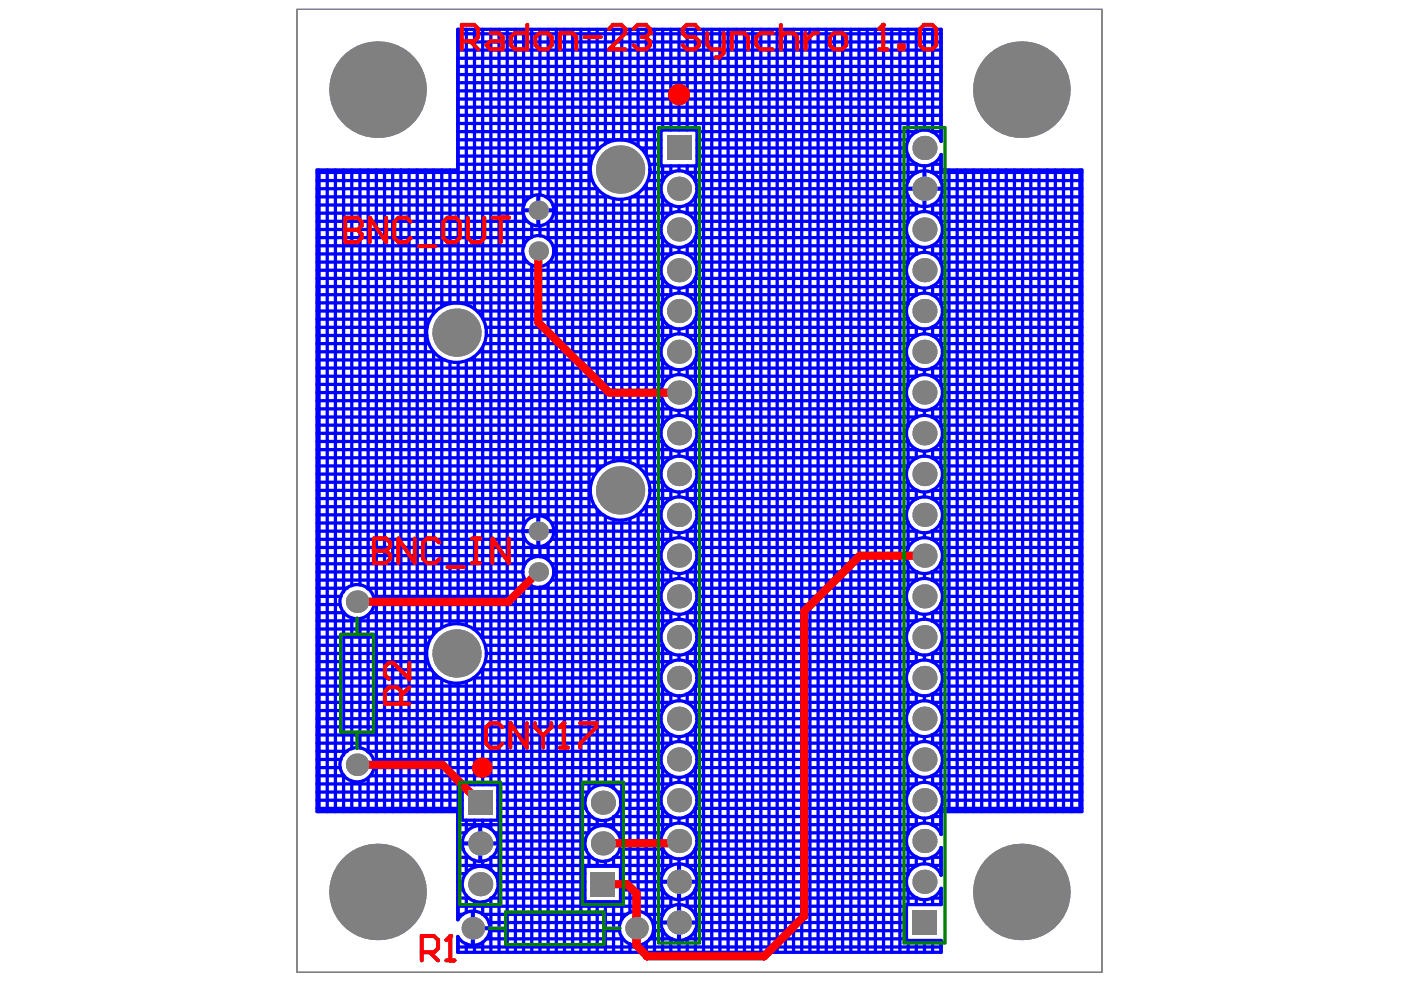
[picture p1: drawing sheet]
<svg xmlns="http://www.w3.org/2000/svg" width="287mm" height="202mm" viewBox="0 0 287 202" stroke-linecap="round" stroke-linejoin="round" font-family="sans-serif">
<path d="M60.8 1.9h164.8v197.2h-164.8z" fill="none" stroke="#808080" stroke-width=".2"/>
<g fill="none" stroke="#00f" stroke-width=".67">
<path d="M93.7 18.6h99M93.7 11.9h99M93.7 15.3h99M93.7 13.6h99M93.7 6.9h99M93.7 8.6h99M93.7 16.9h99M93.7 10.3h99M93.8 6v56M95.5 6v56.4M97.1 6v57.3M98.8 6v59.1"/>
<path d="M100.5 6v154.7M102.2 6v189M103.8 6v189M105.5 6v189M107.2 6v36.2M108.9 6v34.2M110.5 6v34M112.2 6v34.7M113.9 6v189M115.6 6v189M117.2 6v189M118.9 6v189"/>
<path d="M120.6 6v156.1M122.3 6v24.9M123.9 6v23.5M125.6 6v22.8M127.3 6v22.6M129 6v23M130.6 6v23.9M132.3 6v25.7M134 6v189M135.7 6v20.6M137.3 6v20.6M139 6v20.6"/>
<path d="M140.7 6v20.6M142.4 6v20.6M144 6v189M145.7 6v189M147.4 6v189M149.1 6v189M150.7 6v189M152.4 6v189M154.1 6v189M155.8 6v189M157.4 6v189M159.1 6v189"/>
<path d="M160.8 6v189M162.5 6v189M164.1 6v189M165.8 6v189M167.5 6v189M169.2 6v189M170.8 6v189M172.5 6v189M174.2 6v189M175.9 6v189M177.5 6v189M179.2 6v189"/>
<path d="M180.9 6v189M182.6 6v189M184.2 6v189M185.9 6v22.9M187.6 6v21M189.3 6v20.6M190.9 6v21M192.6 6v22.9M64.9 38.6h57.4v57.9M64.9 35.3h56M64.9 37h56.4M65.3 34.8v131.4"/>
<path d="M67 34.8v131.4M68.7 34.8v131.4M70.3 34.8v86.4M72 34.8v85.2M73.7 34.8v85M75.4 34.8v85.8M77 34.8v131.4M78.7 34.8v131.4M80.4 34.8v131.4M82.1 34.8v131.4M83.7 34.8v131.4M85.4 34.8v131.4"/>
<path d="M87.1 34.8v131.4M88.8 34.8v29.5M90.4 34.8v28.1M92.1 34.8v27.4M93.7 33.6h27.2M93.7 27h41.6M93.7 32h27.8M93.7 30.3h29.1M93.7 28.6h41.6M93.7 25.3h99M93.7 22h99M93.7 20.3h99"/>
<path d="M93.7 23.6h99M130.6 39.7v55.8M131.1 30.3h4.2M131.6 38.6h3.7M132.3 37.7v59.7M132.4 32h2.9M132.6 37h3.1M133 33.6h2.3M133.1 35.3h4.5M135.3 26.6h7.4v7.4h-7.4zM135.7 34v3.2M137.3 34v1.4"/>
<path d="M139 34v1M140.4 35.3h47.4M140.7 34v1.4M142.3 37h43.7M142.4 34v3.2M142.7 33.6h45.1M142.7 27h45.1M142.7 38.6h42.9M142.7 32h43.3M142.7 30.3h42.9M142.7 28.6h43.3M185.9 31.7v5.5"/>
<path d="M187.6 33.6v1.8M189.3 34v1M190.7 33.6h2M190.7 27h2M190.7 35.3h30.8M190.9 33.6v1.8M192.5 37h29M192.6 31.7v5.5M192.9 38.6h28.6M194.3 34.8v131.4M195.9 34.8v131.4M197.6 34.8v131.4"/>
<path d="M199.3 34.8v131.4M201 34.8v131.4M202.6 34.8v131.4M204.3 34.8v131.4M206 34.8v131.4M207.7 34.8v131.4M209.3 34.8v131.4M211 34.8v131.4M212.7 34.8v131.4M214.4 34.8v131.4M216 34.8v131.4M217.7 34.8v131.4"/>
<path d="M219.4 34.8v131.4M221.1 34.8v131.4M64.9 40.3h43.9M64.9 53.7h43.1M64.9 52h42.2M64.9 48.7h43.9M64.9 45.3h43.1M64.9 42h42.4M64.9 58.7h72.7M64.9 55.3h70.4M64.9 47h70.4M64.9 50.3h42.4"/>
<path d="M64.9 43.7h42.2M64.9 57h70.8M107.2 43.9v6.7M107.2 52.3v55.6M108.9 45.9v2.7M108.9 54.3v51.6M110.5 46.2v2.1M110.5 54.6v51.1M111.7 40.3h12.8M111.7 48.7h24M112.2 45.5v3.5M112.2 53.8v52.6"/>
<path d="M112.5 53.7h23.2M112.5 45.3h23.2M113.2 42h24.4M113.2 50.3h24.4M113.3 52h24.3M113.3 43.7h24.3M123.9 40.1v55.1M125.6 40.7v53.8M127.3 40.8v53.5M129 40.5v54.2M129.5 40.3h6.2M135.7 40.1v5.5"/>
<path d="M135.7 48.4v5.5M135.7 56.8v5.5M137.3 41.9v1.8M137.3 50.3v1.8M137.3 58.6v1.8M139 42.3v1M139 50.7v1M139 59v1M140.4 52h47.4M140.4 42h47.4M140.4 58.7h47.4M140.4 50.3h47.4"/>
<path d="M140.4 43.7h47.4M140.7 41.9v1.8M140.7 50.3v1.8M140.7 58.6v1.8M142.3 40.3h43.7M142.3 53.7h43.7M142.3 48.7h43.7M142.3 45.3h43.7M142.3 57h43.7M142.4 40.1v5.5M142.4 48.4v5.5M142.4 56.8v5.5"/>
<path d="M142.7 55.3h42.9M142.7 47h42.9M185.9 40.1v5.5M185.9 48.4v5.5M185.9 56.8v5.5M187.6 41.9v1.8M187.6 50.3v1.8M187.6 58.6v1.8M189.3 42.3v1M189.3 50.7v1M189.3 59v1M190.7 52h30.8"/>
<path d="M190.7 42h30.8M190.7 58.7h30.8M190.7 50.3h30.8M190.7 43.7h30.8M190.9 41.9v1.8M190.9 50.3v1.8M190.9 58.6v1.8M192.5 40.3h29M192.5 53.7h29M192.5 48.7h29M192.5 45.3h29M192.5 57h29"/>
<path d="M192.6 40.1v5.5M192.6 48.4v5.5M192.6 56.8v5.5M192.9 55.3h28.6M192.9 47h28.6M64.9 72h23.9v57.9M64.9 68.7h22.5M64.9 67h22.5M64.9 65.4h23.1M64.9 70.4h22.9M64.9 63.7h24.4M64.9 73.7h26.1"/>
<path d="M64.9 78.7h70.8M64.9 75.4h72.7M64.9 60.4h72.7M64.9 62h70.8M64.9 77.1h72.7M90.4 73.5v55.1M92.1 74.1v53.8M93.8 74.2v53.5M95.5 73.9v54.2M96 73.7h39.7M97.1 73v55.9M97.6 63.7h37.7"/>
<path d="M98.1 72h37.2M98.8 71.1v59.7M98.9 65.4h36.8M99.1 70.4h36.6M99.5 67h38.1M99.6 68.7h38M135.7 65.1v5.5M135.7 73.5v5.5M137.3 67v1.8M137.3 75.3v1.8M139 67.4v1M139 75.7v1"/>
<path d="M140.4 68.7h47.4M140.4 67h47.4M140.4 75.4h47.4M140.4 60.4h47.4M140.4 77.1h47.4M140.7 67v1.8M140.7 75.3v1.8M142.3 65.4h43.7M142.3 70.4h43.7M142.3 73.7h43.7M142.3 78.7h43.7M142.3 62h43.7"/>
<path d="M142.4 65.1v5.5M142.4 73.5v5.5M142.7 72h42.9M142.7 63.7h42.9M185.9 65.1v5.5M185.9 73.5v5.5M187.6 67v1.8M187.6 75.3v1.8M189.3 67.4v1M189.3 75.7v1M190.7 68.7h30.8M190.7 67h30.8"/>
<path d="M190.7 75.4h30.8M190.7 60.4h30.8M190.7 77.1h30.8M190.9 67v1.8M190.9 75.3v1.8M192.5 65.4h29M192.5 70.4h29M192.5 73.7h29M192.5 78.7h29M192.5 62h29M192.6 65.1v5.5M192.6 73.5v5.5"/>
<path d="M192.9 72h28.6M192.9 63.7h28.6M64.9 98.8h56.2M64.9 95.4h58.6M64.9 97.1h56.9M64.9 92.1h72.7M64.9 93.8h72.7M64.9 85.4h72.7M64.9 87.1h70.8M64.9 88.7h70.4M64.9 82.1h70.8M64.9 80.4h70.4"/>
<path d="M64.9 83.7h72.7M64.9 90.4h70.8M130.5 95.4h5.2M132.1 97.1h3.2M132.9 98.8h2.8M135.7 81.8v5.5M135.7 90.2v5.5M135.7 98.5v5.5M137.3 83.7v1.8M137.3 92v1.8M139 84.1v1M139 92.4v1"/>
<path d="M140.4 92.1h47.4M140.4 93.8h47.4M140.4 85.4h47.4M140.4 83.7h47.4M140.7 83.7v1.8M140.7 92v1.8M142.3 98.8h43.7M142.3 95.4h43.7M142.3 87.1h43.7M142.3 82.1h43.7M142.3 90.4h43.7M142.4 81.8v5.5"/>
<path d="M142.4 90.2v5.5M142.4 98.5v5.5M142.7 97.1h42.9M142.7 88.7h42.9M142.7 80.4h42.9M185.9 81.8v5.5M185.9 90.2v5.5M185.9 98.5v5.5M187.6 83.7v1.8M187.6 92v1.8M189.3 84.1v1M189.3 92.4v1"/>
<path d="M190.7 92.1h30.8M190.7 93.8h30.8M190.7 85.4h30.8M190.7 83.7h30.8M190.9 83.7v1.8M190.9 92v1.8M192.5 98.8h29M192.5 95.4h29M192.5 87.1h29M192.5 82.1h29M192.5 90.4h29M192.6 81.8v5.5"/>
<path d="M192.6 90.2v5.5M192.6 98.5v5.5M192.9 97.1h28.6M192.9 88.7h28.6M192.9 80.4h28.6M64.9 105.4h58.6M64.9 102.1h56.2M64.9 100.4h55.9M64.9 103.8h56.9M64.9 118.8h42.6M64.9 115.5h42.6M64.9 107.1h42.6"/>
<path d="M64.9 108.8h42.2M64.9 113.8h70.4M64.9 112.1h70.8M64.9 117.1h42.2M64.9 110.5h42.6M107.2 109.6v6.7M107.2 118v77M108.9 111.6v2.7M108.9 120v75M110.5 111.9v2.1M112.2 111.2v3.5M112.2 119.6v75.4"/>
<path d="M112.9 118.8h24.7M112.9 115.5h22.8M112.9 107.1h22.8M112.9 110.5h24.7M113.4 108.8h24.2M113.4 117.1h24.2M122.3 104.4v56.5M123.9 105.7v55.1M125.6 106.4v55.1M127.3 106.5v81.9M129 106.2v80.7M130.5 105.4h4.8"/>
<path d="M130.6 105.4v81.3M132.1 103.8h3.6M132.3 103.4v83.9h3.4M132.9 102.1h4.7M133.1 100.4h4.5M135.7 106.9v5.5M135.7 115.2v5.5M137.3 100.4v1.8M137.3 108.7v1.8M137.3 117.1v1.8M139 100.8v1M139 109.1v1"/>
<path d="M139 117.5v1M140.4 102.1h47.4M140.4 100.4h47.4M140.4 118.8h47.4M140.4 108.8h47.4M140.4 117.1h47.4M140.4 110.5h47.4M140.7 100.4v1.8M140.7 108.7v1.8M140.7 117.1v1.8M142.3 103.8h43.7M142.3 115.5h43.7"/>
<path d="M142.3 107.1h43.7M142.3 112.1h43.7M142.4 106.9v5.5M142.4 115.2v5.5M142.7 105.4h42.9M142.7 113.8h42.9M185.9 106.9v5.5M185.9 115.2v5.5M187.6 100.4v1.8M187.6 108.7v1.8M187.6 117.1v1.8M189.3 100.8v1"/>
<path d="M189.3 109.1v1M189.3 117.5v1M190.7 102.1h30.8M190.7 100.4h30.8M190.7 118.8h30.8M190.7 108.8h30.8M190.7 117.1h30.8M190.7 110.5h30.8M190.9 100.4v1.8M190.9 108.7v1.8M190.9 117.1v1.8M192.5 103.8h29"/>
<path d="M192.5 115.5h29M192.5 107.1h29M192.5 112.1h29M192.6 106.9v5.5M192.6 115.2v5.5M192.9 105.4h28.6M192.9 113.8h28.6M64.9 138.8h25.1M64.9 135.5h22.7M64.9 133.8h22.4M64.9 132.2h22.7M64.9 128.8h25.1"/>
<path d="M64.9 125.5h5.5M64.9 122.1h4.9M64.9 120.5h6.2M64.9 137.2h23.4M64.9 130.5h23.4M64.9 123.8h4.8M64.9 127.2h72.7M70.3 125.3v29.3M72 126.6v26.8M73.7 126.7v26.5M75.2 120.5h60.5M75.4 125.9v28.1"/>
<path d="M75.8 125.5h61.8M76.5 122.1h58.8M76.5 123.8h59.2M88.8 137.8v28.4M90.4 139.1v27.1M92.1 139.8v26.4M93.8 139.9v48.5M95.5 139.6v21.1M97 138.8h38.3M97 128.8h38.7M97.1 138.8v21.9M98.6 137.2h37.1"/>
<path d="M98.6 130.5h36.7M98.8 136.8v23.9M99.4 135.5h38.2M99.4 132.2h36.3M99.6 133.8h38M110.5 120.2v74.8M135.7 123.6v5.5M135.7 131.9v5.5M137.3 125.4v1.8M137.3 133.7v1.9M139 125.8v1M139 134.2v1"/>
<path d="M140.4 135.5h47.4M140.4 133.8h47.4M140.4 125.5h47.4M140.4 127.2h47.4M140.7 125.4v1.8M140.7 133.7v1.9M142.3 132.2h43.7M142.3 128.8h43.7M142.3 120.5h43.7M142.3 137.2h43.7M142.3 123.8h43.7M142.4 123.6v5.5"/>
<path d="M142.4 131.9v5.5M142.7 138.8h42.9M142.7 122.1h42.9M142.7 130.5h42.9M185.9 123.6v5.5M185.9 131.9v5.5M187.6 125.4v1.8M187.6 133.7v1.9M189.3 125.8v1M189.3 134.2v1M190.7 135.5h30.8M190.7 133.8h30.8"/>
<path d="M190.7 125.5h30.8M190.7 127.2h30.8M190.9 125.4v1.8M190.9 133.7v1.9M192.5 132.2h29M192.5 128.8h29M192.5 120.5h29M192.5 137.2h29M192.5 123.8h29M192.6 123.6v5.5M192.6 131.9v5.5M192.9 138.8h28.6"/>
<path d="M192.9 122.1h28.6M192.9 130.5h28.6M64.9 158.9h5.5M64.9 155.5h4.9M64.9 153.9h6.2M64.9 157.2h4.8M64.9 152.2h72.7M64.9 148.9h70.8M64.9 147.2h70.4M64.9 145.5h70.8M64.9 142.2h72.7M64.9 140.5h70.8"/>
<path d="M64.9 150.5h72.7M64.9 143.9h72.7M70.3 158.7v7.5M72 160v6.2M75.2 153.9h60.5M75.4 159.3v6.9M75.8 158.9h61.8M76.5 155.5h58.8M76.5 157.2h59.2M135.7 140.3v5.5M135.7 148.6v5.5M135.7 157v5.5"/>
<path d="M137.3 142.1v1.8M137.3 150.4v1.9M137.3 158.8v1.8M139 142.5v1M139 150.9v1M139 159.2v1M140.4 158.9h47.4M140.4 152.2h47.4M140.4 142.2h47.4M140.4 150.5h47.4M140.4 143.9h47.4M140.7 142.1v1.8"/>
<path d="M140.7 150.4v1.9M140.7 158.8v1.8M142.3 153.9h43.7M142.3 157.2h43.7M142.3 148.9h43.7M142.3 145.5h43.7M142.3 140.5h43.7M142.4 140.3v5.5M142.4 148.6v5.5M142.4 157v5.5M142.7 155.5h42.9M142.7 147.2h42.9"/>
<path d="M185.9 140.3v5.5M185.9 148.6v5.5M185.9 157v5.5M187.6 142.1v1.8M187.6 150.4v1.9M187.6 158.8v1.8M189.3 142.5v1M189.3 150.9v1M189.3 159.2v1M190.7 158.9h30.8M190.7 152.2h30.8M190.7 142.2h30.8"/>
<path d="M190.7 150.5h30.8M190.7 143.9h30.8M190.9 142.1v1.8M190.9 150.4v1.9M190.9 158.8v1.8M192.5 153.9h29M192.5 157.2h29M192.5 148.9h29M192.5 145.5h29M192.5 140.5h29M192.6 140.3v5.5M192.6 148.6v5.5"/>
<path d="M192.6 157v5.5M192.9 155.5h28.6M192.9 147.2h28.6M64.9 165.6h29.7M64.9 162.2h29.7M64.9 163.9h29.7M64.9 160.6h72.7M73.7 160.1v6.1M93.7 175.6h2.3M93.7 168.9h43.9M93.7 167.2h.9M93.7 177.2h43.9"/>
<path d="M93.7 178.9h1.7M93.7 173.9h1.2M93.7 172.2h1M93.7 170.6h1.7M94.6 160.7h7.3v7.3h-7.3zM95.5 168v2.4M95.5 175v3.8M97.1 168v1.2M97.1 176.2v1.4M98.8 168v1.2M98.8 176.3v1.2M100.5 168v1.8"/>
<path d="M101.2 178.9h18.5M101.2 170.6h19.3M101.7 173.9h18.3M101.9 167.2h19.3M101.9 172.2h17.9M101.9 165.6h18.1M101.9 162.2h18.6M101.9 163.9h17.9M119.7 177.4h7.3v7.3h-7.3zM120.6 166.6v3.8M120.6 175v2.4M121.2 175.6h-20.7v2.6"/>
<path d="M122.3 167.8v1.4M122.3 176.2v1.2M123.9 168v1.2M123.9 176.3v1.1M126.4 162.2h9.3M126.4 170.6h9.3M126.9 173.9h8.8M126.9 165.6h8.8M127 178.9h8.7M127 172.2h8.3M127 163.9h8.3M135.7 165.3v5.5"/>
<path d="M135.7 173.7v5.5M137.3 167.1v1.9M137.3 175.5v1.8M137.6 167.2h-12v2.6M137.6 175.6h-12v1.8M139 167.6v1M139 175.9v1M140.4 175.6h47.4M140.4 168.9h47.4M140.4 167.2h47.4M140.4 177.2h47.4M140.4 160.6h47.4"/>
<path d="M140.7 167.1v1.9M140.7 175.5v1.8M142.3 178.9h43.7M142.3 173.9h43.7M142.3 165.6h43.7M142.3 162.2h43.7M142.3 170.6h43.7M142.4 165.3v5.5M142.4 173.7v5.5M142.7 172.2h42.9M142.7 163.9h42.9M185.9 165.3v5.5"/>
<path d="M185.9 173.7v5.5M187.6 167.1v1.9M187.6 175.5v1.8M189.3 167.6v1M189.3 175.9v1M190.7 175.6h2M190.7 168.9h2M190.7 167.2h2M190.7 177.2h2M190.7 160.6h30.8M190.9 167.1v1.9M190.9 175.5v1.8"/>
<path d="M192.5 165.6h29M192.5 162.2h29M192.6 165.3v5.5M192.6 173.7v5.5M192.7 173.6v5.7M192.7 179.3a3.7 3.7 0 0 0-5.7-1.7 3.7 3.7 0 0 0 0 5.9 3.7 3.7 0 0 0 5.7-1.6v3.4h-7.1v7.3h7.1v2.4h-99v-3.2M192.7 173.6a3.7 3.7 0 0 1-5.7 1.6 3.7 3.7 0 0 1 0-5.9 3.7 3.7 0 0 1 5.7 1.6v-4.7h28.8v-131.4h-28.8v-3.2a3.7 3.7 0 0 1-5.7 1.6 3.7 3.7 0 0 1 0-5.8 3.7 3.7 0 0 1 5.7 1.6v-23h-99v28.8h-28.8v131.4h28.8v22.2M192.9 163.9h28.6M93.7 183.9h2.3M93.7 192.3h.3M93.7 187.3h1.1M93.7 180.6h1"/>
<path d="M93.7 182.3h1.2M93.7 185.6h43.9M93.7 193.9h99M93.7 188.4a3.5 3.5 0 0 1 5.4-1 3.5 3.5 0 0 1 0 5.4 3.5 3.5 0 0 1-5.4-1M93.8 191.9v3.1M95.5 183.3v3.6M95.5 193.3v1.7M97.1 184.5v2.2M97.1 193.5v1.5M98.8 184.7v2.6h29.5M98.8 192.9v2.1M99.5 192.3h28"/>
<path d="M100.1 188.9h26.9M100.2 190.6h26.7M101.7 182.3h18M101.9 180.6h17.8M119.7 183.9h-19.2v11.1M120.6 184.7v10.3M122.3 184.7v10.3M123.9 184.7v10.3M125.6 184.7v10.3M127 183.9h10.6M127 180.6h8.3M127 182.3h8.7"/>
<path d="M127.3 191.9v3.1M129 193.3v1.7M130.6 193.5v1.5M132.3 192.9v2.1M133 192.3h4.6M133.6 188.9h1.7M133.7 190.6h2M135.7 182v5.5M135.7 190.4v4.6M137.3 183.8v1.9M137.3 192.2v2.8M139 184.3v1"/>
<path d="M139 192.6v2.4M140.4 183.9h47.4M140.4 192.3h45.2M140.4 185.6h45.2M140.7 183.8v1.9M140.7 192.2v2.8M142.3 187.3h43.3M142.3 182.3h43.7M142.3 190.6h43.3M142.4 182v5.5M142.4 190.4v4.6M142.7 180.6h42.9"/>
<path d="M142.7 188.9h42.9M185.9 182v3.3M185.9 192.6v2.4M187.6 183.8v1.5M187.6 192.6v2.4M189.3 184.3v1M189.3 192.6v2.4M190.7 183.9h2M190.9 183.8v1.5M190.9 192.6v2.4M192.6 182v3.3M192.6 192.6v2.4"/>
<circle cx="127" cy="34.7" r="6.1"/>
<circle cx="139" cy="38.7" r="3.7"/>
<circle cx="189.3" cy="38.7" r="3.7"/>
<circle cx="110.2" cy="43.1" r="3.2"/>
<circle cx="110.2" cy="51.4" r="3.2"/>
<circle cx="139" cy="55.3" r="3.7"/>
<circle cx="139" cy="47" r="3.7"/>
<circle cx="189.3" cy="55.3" r="3.7"/>
<circle cx="189.3" cy="47" r="3.7"/>
<circle cx="93.5" cy="68.1" r="6.1"/>
<circle cx="139" cy="63.7" r="3.7"/>
<circle cx="139" cy="72" r="3.7"/>
<circle cx="189.3" cy="63.7" r="3.7"/>
<circle cx="189.3" cy="72" r="3.7"/>
<circle cx="139" cy="80.4" r="3.7"/>
<circle cx="139" cy="88.7" r="3.7"/>
<circle cx="139" cy="97.1" r="3.7"/>
<circle cx="189.3" cy="80.4" r="3.7"/>
<circle cx="189.3" cy="88.7" r="3.7"/>
<circle cx="189.3" cy="97.1" r="3.7"/>
<circle cx="110.2" cy="117.1" r="3.2"/>
<circle cx="110.2" cy="108.8" r="3.2"/>
<circle cx="127" cy="100.4" r="6.1"/>
<circle cx="139" cy="105.4" r="3.7"/>
<circle cx="139" cy="113.8" r="3.7"/>
<circle cx="189.3" cy="105.4" r="3.7"/>
<circle cx="189.3" cy="113.8" r="3.7"/>
<circle cx="73.1" cy="123.2" r="3.5"/>
<circle cx="93.5" cy="133.8" r="6.1"/>
<circle cx="139" cy="122.1" r="3.7"/>
<circle cx="139" cy="130.5" r="3.7"/>
<circle cx="139" cy="138.8" r="3.7"/>
<circle cx="189.3" cy="122.1" r="3.7"/>
<circle cx="189.3" cy="130.5" r="3.7"/>
<circle cx="189.3" cy="138.8" r="3.7"/>
<circle cx="73.1" cy="156.6" r="3.5"/>
<circle cx="139" cy="147.2" r="3.7"/>
<circle cx="139" cy="155.5" r="3.7"/>
<circle cx="189.3" cy="147.2" r="3.7"/>
<circle cx="189.3" cy="155.5" r="3.7"/>
<circle cx="98.3" cy="172.7" r="3.7"/>
<circle cx="123.4" cy="164.4" r="3.7"/>
<circle cx="123.4" cy="172.7" r="3.7"/>
<circle cx="139" cy="172.2" r="3.7"/>
<circle cx="139" cy="163.9" r="3.7"/>
<circle cx="189.3" cy="163.9" r="3.7"/>
<circle cx="98.3" cy="181.1" r="3.7"/>
<circle cx="130.3" cy="190.1" r="3.5"/>
<circle cx="139" cy="180.6" r="3.7"/>
<circle cx="139" cy="188.9" r="3.7"/>
</g>
<g fill="none" stroke="#00f" stroke-width=".84">
<path d="M185.9 38.6h6.7M189.3 35.3v6.7M107.4 43.1h5.6M110.2 40.3v5.6M107.4 108.8h5.6M110.2 105.9v5.7M95 172.7h6.6M98.3 169.4v6.6M139 177.2v6.7M96.8 186.9v6.3M96.8 190.1h3.1M135.7 188.9h6.7"/>
<path d="M135.7 180.6h6.7M139 185.6v6.7"/>
</g>
<g fill="#808080">
<path d="M120.9 178.7h5v4.9h-5z" fill-rule="evenodd"/>
<path d="M95.9 161.9h4.9v4.9h-4.9z" fill-rule="evenodd"/>
<path d="M136.5 27.8h5v5h-5z" fill-rule="evenodd"/>
<path d="M186.7 186.4h5.1v5h-5.1z" fill-rule="evenodd"/>
</g>
<g fill="#808080">
<circle cx="96.8" cy="190.1" r="2.3"/>
<circle cx="110.2" cy="108.8" r="1.97"/>
<circle cx="110.2" cy="117.1" r="1.97"/>
<circle cx="110.2" cy="51.4" r="1.97"/>
<circle cx="110.2" cy="43.1" r="1.97"/>
<circle cx="123.4" cy="164.4" r="2.47"/>
<circle cx="130.3" cy="190.1" r="2.3"/>
<circle cx="123.4" cy="172.7" r="2.47"/>
<circle cx="98.3" cy="181.1" r="2.47"/>
<circle cx="139" cy="180.6" r="2.47"/>
<circle cx="139" cy="147.2" r="2.47"/>
<circle cx="139" cy="113.8" r="2.47"/>
<circle cx="139" cy="80.4" r="2.47"/>
<circle cx="139" cy="47" r="2.47"/>
<circle cx="189.3" cy="180.6" r="2.47"/>
<circle cx="189.3" cy="147.2" r="2.47"/>
<circle cx="189.3" cy="113.8" r="2.47"/>
<circle cx="189.3" cy="80.4" r="2.47"/>
<circle cx="189.3" cy="47" r="2.47"/>
<circle cx="73.1" cy="156.6" r="2.3"/>
<circle cx="73.1" cy="123.2" r="2.3"/>
<circle cx="139" cy="188.9" r="2.47"/>
<circle cx="139" cy="155.5" r="2.47"/>
<circle cx="139" cy="163.9" r="2.47"/>
<circle cx="139" cy="130.5" r="2.47"/>
<circle cx="139" cy="138.8" r="2.47"/>
<circle cx="126.9" cy="100.4" r="4.9"/>
<circle cx="139" cy="97.1" r="2.47"/>
<circle cx="139" cy="105.4" r="2.47"/>
<circle cx="139" cy="72" r="2.47"/>
<circle cx="139" cy="88.7" r="2.47"/>
<circle cx="139" cy="55.3" r="2.47"/>
<circle cx="139" cy="63.7" r="2.47"/>
<circle cx="126.9" cy="34.7" r="4.9"/>
<circle cx="189.3" cy="163.9" r="2.47"/>
<circle cx="189.3" cy="155.5" r="2.47"/>
<circle cx="189.3" cy="138.8" r="2.47"/>
<circle cx="189.3" cy="130.5" r="2.47"/>
<circle cx="189.3" cy="105.4" r="2.47"/>
<circle cx="189.3" cy="97.1" r="2.47"/>
<circle cx="189.3" cy="88.7" r="2.47"/>
<circle cx="189.3" cy="72" r="2.47"/>
<circle cx="189.3" cy="63.7" r="2.47"/>
<circle cx="189.3" cy="55.3" r="2.47"/>
<circle cx="189.3" cy="30.3" r="2.47"/>
<circle cx="77.3" cy="182.7" r="9.9"/>
<circle cx="98.3" cy="172.7" r="2.47"/>
<circle cx="139" cy="172.2" r="2.47"/>
<circle cx="139" cy="38.6" r="2.47"/>
<circle cx="139" cy="122.1" r="2.47"/>
<circle cx="189.3" cy="172.2" r="2.47"/>
<circle cx="189.3" cy="122.1" r="2.47"/>
<circle cx="189.3" cy="38.6" r="2.47"/>
<circle cx="209.1" cy="182.7" r="9.9"/>
<circle cx="77.3" cy="18.4" r="9.9"/>
<circle cx="209.1" cy="18.4" r="9.9"/>
<circle cx="93.5" cy="133.8" r="4.9"/>
<circle cx="93.5" cy="68.1" r="4.9"/>
</g>
<path d="M110.2 51.4v14.6l14.5 14.4h14.3M110.2 117.1l-6.1 6.1h-31M189.3 113.8h-13.3l-11.4 11.3v62.5l-8.2 8.3h-23.9l-2.2-2.3v-10.7l-1.9-1.8h-5M73.1 156.6h17.5l7.7 7.8M139 172.2l-.5 .5h-15.1" fill="none" stroke="#f00" stroke-width="1.7"/>
<path d="M83.8 135.8v3.3l-3.3-3.3h-.9l-.8 .8v1.7l.8 .8M82.1 144.1v-2.5l-.8-.8h-1.7l-.8 .8v2.5h5M83.8 140.8l-1.7 1.6M86.3 195h2.5l.9-.8v-1.7l-.9-.8h-2.5v5M88 195l1.7 1.7M91.4 196.7h1.6M92.2 191.7v5" fill="none" stroke="#f00" stroke-width=".84"/>
<circle cx="92.2" cy="191.7" r=".42" fill="#f00"/>
<path d="M102.8 148.9l-.8-.8h-1.7l-.8 .8v3.4l.8 .8h1.7l.8-.8M107.9 148.1v5l-3.4-5v5M109.5 148.1v.8l1.7 1.7M111.2 150.6v2.5M112.9 148.1v.8l-1.7 1.7M114.6 153.1h1.6M115.4 148.1v5M92.2 191.7l-.8 .8" fill="none" stroke="#f00" stroke-width=".84"/>
<circle cx="115.4" cy="148.1" r=".42" fill="#f00"/>
<path d="M76.5 110.3v5h2.5l.9-.8v-.9l-.9-.8h-2.5M115.4 148.1l-.8 .8M118.7 148.1h3.4v.8l-3.4 3.4v.8" fill="none" stroke="#f00" stroke-width=".84"/>
<circle cx="76.5" cy="112.8" r=".42" fill="#f00"/>
<path d="M70.7 44.6v5h2.5l.8-.8v-.9l-.8-.8h-2.5M76.5 110.3h2.5l.9 .8v.9l-.9 .8h-2.5M84.9 110.3v5l-3.3-5v5M89.9 111.1l-.8-.8h-1.7l-.8 .8v3.4l.8 .8h1.7l.8-.8M91.6 116.1h3.4M96.6 110.3h1.7M96.6 115.3h1.7M97.5 110.3v5M104.2 110.3v5l-3.4-5v5" fill="none" stroke="#f00" stroke-width=".84"/>
<circle cx="70.7" cy="47.1" r=".42" fill="#f00"/>
<g fill="none" stroke="#f00" stroke-width=".84">
<path d="M94.5 8.4h2.6l.8-.8v-1.7l-.8-.8h-2.6v5M96.2 8.4l1.7 1.7M100.4 6.8h1.7l.8 .8v2.5h-2.5l-.8-.8 .8-.9h2.5M107.9 5.1v5h-2.5l-.8-.8v-1.7l.8-.8h2.5M109.6 7.6l.9-.8h1.6l.9 .8v1.7l-.9 .8h-1.6l-.9-.8zM114.6 10.1v-3.3h2.6l.8 .8v2.5M119.7 7.6h3.3M124.7 5.9l.8-.8h1.7l.8 .8v.9l-3.3 3.3h3.3M129.7 5.9l.8-.8h1.7l.9 .8v.9M70.7 44.6h2.5l.8 .8v.8l-.8 .9h-2.5M79 44.6v5l-3.3-5v5M84.1 45.4l-.9-.8h-1.6l-.9 .8v3.4l.9 .8h1.6l.9-.8"/>
<path d="M85.7 50.4h3.4M90.8 45.4l.8-.8h1.7l.8 .8v3.4l-.8 .8h-1.7l-.8-.8zM95.8 44.6v4.2l.8 .8h1.7l.8-.8v-4.2M100.8 44.6h3.4M102.5 44.6v5"/>
</g>
<circle cx="133.1" cy="6.8" r=".42" fill="#f00"/>
<g fill="none" stroke="#f00" stroke-width=".84">
<path d="M131.4 7.6h.8M132.2 7.6l.9 .8v.9l-.9 .8h-1.7l-.8-.8M133.1 6.8l-.9 .8M143.1 5.9l-.8-.8h-1.7l-.8 .8v.9l.8 .8h1.7l.8 .8v.9l-.8 .8h-1.7l-.8-.8M144.8 6.8v2.5l.8 .8h2.5M148.1 6.8v4.1l-.8 .9h-.8M149.8 10.1v-3.3h2.5l.9 .8v2.5M158.2 6.8h-2.5l-.9 .8v1.7l.9 .8h2.5M159.9 7.6l.8-.8h1.7l.8 .8v2.5M159.9 5.1v5M164.9 6.8v3.3M167.4 6.8h-.8l-1.7 1.6"/>
<path d="M169.9 7.6l.8-.8h1.7l.9 .8v1.7l-.9 .8h-1.7l-.8-.8zM180 10.1h1.6M180.8 5.1v5"/>
</g>
<circle cx="180.8" cy="5.1" r=".42" fill="#f00"/>
<g fill="none" stroke="#f00" stroke-width=".84">
<path d="M180.8 5.1l-.8 .8M184.1 9.3h.9v.8h-.9zM188.3 5.9l.9-.8h1.6l.9 .8v3.4l-.9 .8h-1.6l-.9-.8z"/>
<circle cx="139" cy="19.4" r="1.17"/>
<circle cx="139" cy="19.4" r="1.84"/>
</g>
<g fill="none" stroke="#f00" stroke-width="2.5">
<circle cx="139" cy="19.4" r=".84"/>
<circle cx="98.7" cy="157.2" r=".84"/>
</g>
<g fill="#808080">
<path d="M120.9 178.7h5v4.9h-5z" fill-rule="evenodd"/>
<path d="M95.9 161.9h4.9v4.9h-4.9z" fill-rule="evenodd"/>
<path d="M136.5 27.8h5v5h-5z" fill-rule="evenodd"/>
<path d="M186.7 186.4h5.1v5h-5.1z" fill-rule="evenodd"/>
</g>
<g fill="#808080">
<circle cx="96.8" cy="190.1" r="2.3"/>
<circle cx="110.2" cy="108.8" r="1.97"/>
<circle cx="110.2" cy="117.1" r="1.97"/>
<circle cx="110.2" cy="51.4" r="1.97"/>
<circle cx="110.2" cy="43.1" r="1.97"/>
<circle cx="123.4" cy="164.4" r="2.47"/>
<circle cx="130.3" cy="190.1" r="2.3"/>
<circle cx="123.4" cy="172.7" r="2.47"/>
<circle cx="98.3" cy="181.1" r="2.47"/>
<circle cx="139" cy="180.6" r="2.47"/>
<circle cx="139" cy="147.2" r="2.47"/>
<circle cx="139" cy="113.8" r="2.47"/>
<circle cx="139" cy="80.4" r="2.47"/>
<circle cx="139" cy="47" r="2.47"/>
<circle cx="189.3" cy="180.6" r="2.47"/>
<circle cx="189.3" cy="147.2" r="2.47"/>
<circle cx="189.3" cy="113.8" r="2.47"/>
<circle cx="189.3" cy="80.4" r="2.47"/>
<circle cx="189.3" cy="47" r="2.47"/>
<circle cx="73.1" cy="156.6" r="2.3"/>
<circle cx="73.1" cy="123.2" r="2.3"/>
<circle cx="139" cy="188.9" r="2.47"/>
<circle cx="139" cy="155.5" r="2.47"/>
<circle cx="139" cy="163.9" r="2.47"/>
<circle cx="139" cy="130.5" r="2.47"/>
<circle cx="139" cy="138.8" r="2.47"/>
<circle cx="126.9" cy="100.4" r="4.9"/>
<circle cx="139" cy="97.1" r="2.47"/>
<circle cx="139" cy="105.4" r="2.47"/>
<circle cx="139" cy="72" r="2.47"/>
<circle cx="139" cy="88.7" r="2.47"/>
<circle cx="139" cy="55.3" r="2.47"/>
<circle cx="139" cy="63.7" r="2.47"/>
<circle cx="126.9" cy="34.7" r="4.9"/>
<circle cx="189.3" cy="163.9" r="2.47"/>
<circle cx="189.3" cy="155.5" r="2.47"/>
<circle cx="189.3" cy="138.8" r="2.47"/>
<circle cx="189.3" cy="130.5" r="2.47"/>
<circle cx="189.3" cy="105.4" r="2.47"/>
<circle cx="189.3" cy="97.1" r="2.47"/>
<circle cx="189.3" cy="88.7" r="2.47"/>
<circle cx="189.3" cy="72" r="2.47"/>
<circle cx="189.3" cy="63.7" r="2.47"/>
<circle cx="189.3" cy="55.3" r="2.47"/>
<circle cx="189.3" cy="30.3" r="2.47"/>
<circle cx="77.3" cy="182.7" r="9.9"/>
<circle cx="98.3" cy="172.7" r="2.47"/>
<circle cx="139" cy="172.2" r="2.47"/>
<circle cx="139" cy="38.6" r="2.47"/>
<circle cx="139" cy="122.1" r="2.47"/>
<circle cx="189.3" cy="172.2" r="2.47"/>
<circle cx="189.3" cy="122.1" r="2.47"/>
<circle cx="189.3" cy="38.6" r="2.47"/>
<circle cx="209.1" cy="182.7" r="9.9"/>
<circle cx="77.3" cy="18.4" r="9.9"/>
<circle cx="209.1" cy="18.4" r="9.9"/>
<circle cx="93.5" cy="133.8" r="4.9"/>
<circle cx="93.5" cy="68.1" r="4.9"/>
</g>
<path d="M134.8 26.1h8.4v167h-8.4zM185.1 26.1h8.3v167h-8.3zM69.8 129.9h6.7v20h-6.7zM73.1 126.6v3.3M73.1 149.9v3.4M94.1 160.2h8.4v25.1h-8.4zM119.2 160.2h8.4v25.1h-8.4zM100.2 190.1h3.3M103.5 186.8h20.1v6.6h-20.1zM123.6 190.1h3.3" fill="none" stroke="#008000" stroke-width=".67"/>
</svg>
